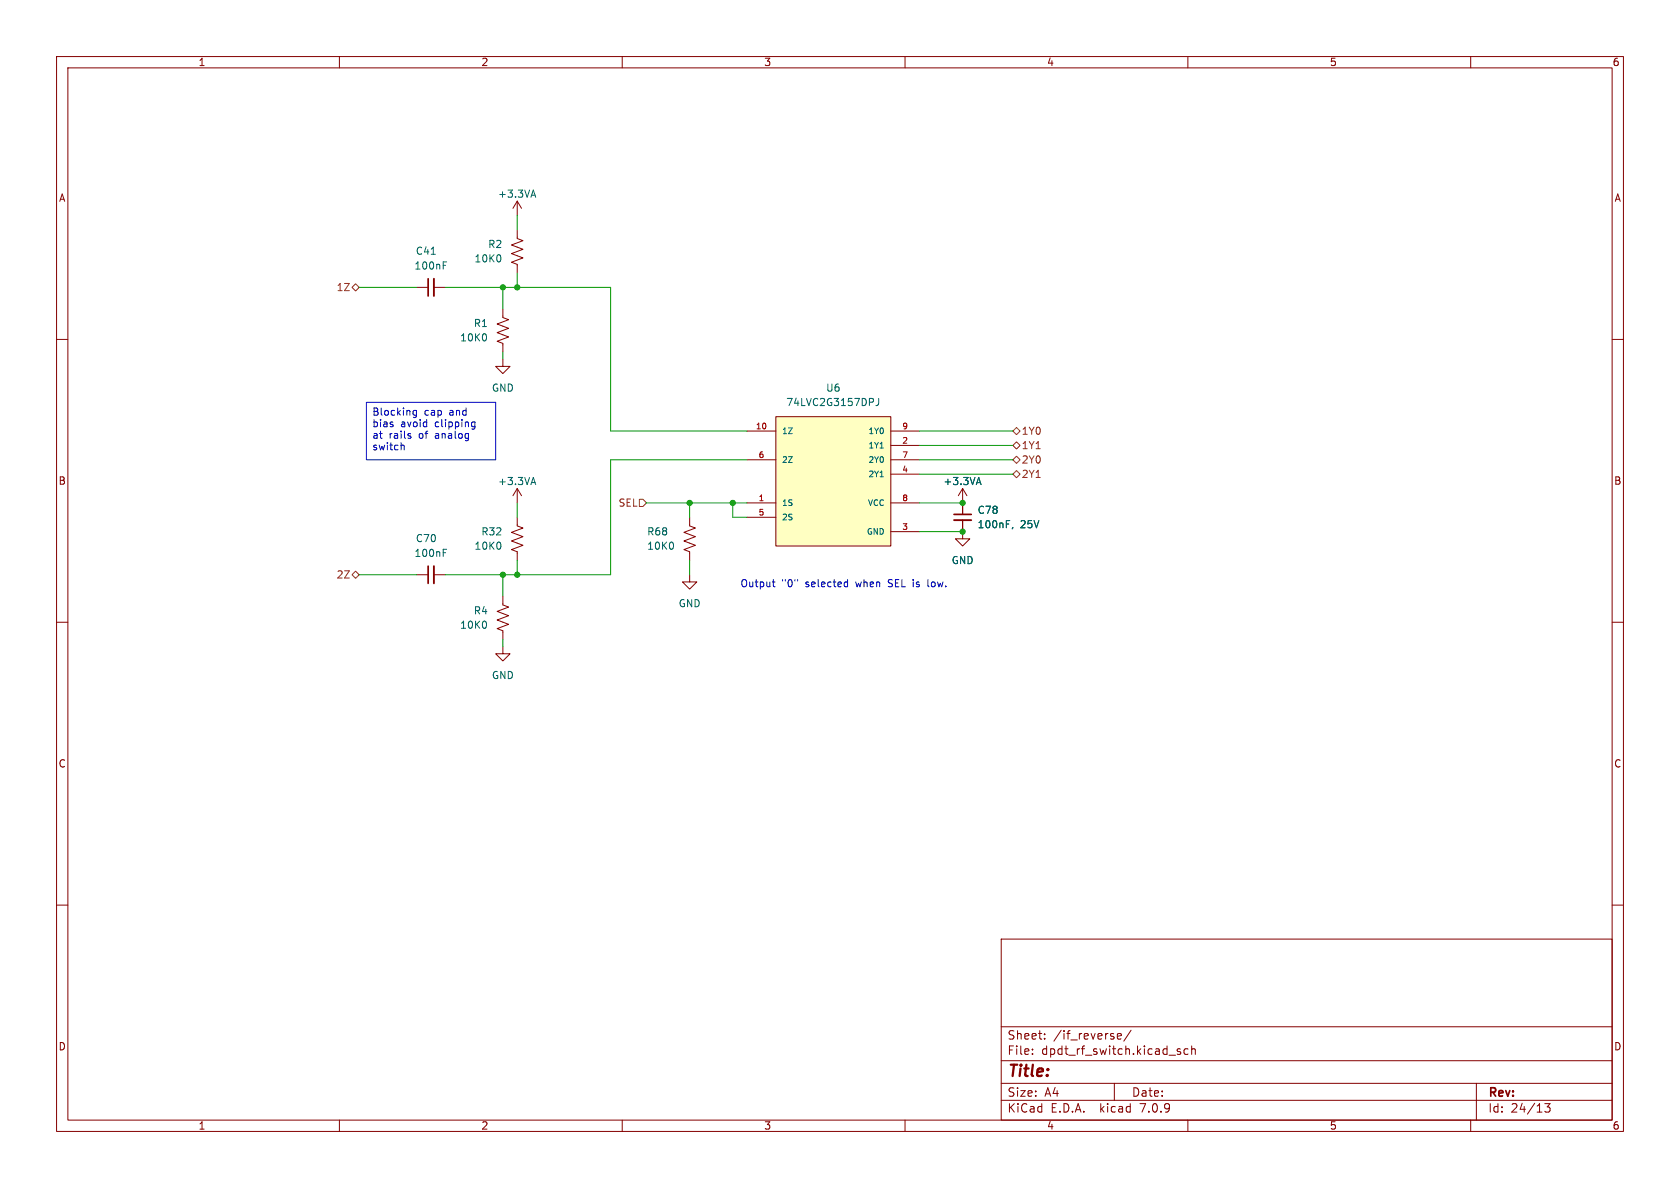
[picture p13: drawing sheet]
<svg xmlns="http://www.w3.org/2000/svg" width="297mm" height="210mm" viewBox="0 0 297 210" stroke-linecap="round" stroke-linejoin="round" font-family="sans-serif">
<defs><g id="words">
<text font-size="2.8" fill="#840000" x="178" y="190.9">Title:</text>
<g font-size="2.1" fill="#840000">
<text x="178" y="184">Sheet:</text>
<text x="186.2" y="184">/if_reverse/</text>
<text x="178" y="186.7">File:</text>
<text x="184.1" y="186.7">dpdt_rf_switch.kicad_sch</text>
<text x="178" y="196.9">KiCad</text>
<text x="178" y="194.1">Size:</text>
<text x="184.7" y="194.1">A4</text>
<text x="185.7" y="196.9">E.D.A.</text>
<text x="194.6" y="196.9">kicad</text>
<text x="200" y="194.1">Date:</text>
<text x="201.8" y="196.9">7.0.9</text>
<text x="263" y="194.3">Rev:</text>
<text x="263" y="196.9">Id:</text>
<text x="267.1" y="196.9">24/13</text>
</g>
<g font-size="1.8" fill="#840000">
<text x="35" y="11.9">1</text>
<text x="85" y="11.9">2</text>
<text x="135" y="11.9">3</text>
<text x="185" y="11.9">4</text>
<text x="235" y="11.9">5</text>
<text x="285" y="11.9">6</text>
<text x="10.3" y="35.9">A</text>
<text x="285.3" y="35.9">A</text>
<text x="10.3" y="85.9">B</text>
<text x="285.3" y="85.9">B</text>
<text x="10.3" y="135.9">C</text>
<text x="285.3" y="135.9">C</text>
<text x="10.3" y="185.9">D</text>
<text x="285.3" y="185.9">D</text>
<text x="35" y="199.9">1</text>
<text x="85" y="199.9">2</text>
<text x="135" y="199.9">3</text>
<text x="185" y="199.9">4</text>
<text x="235" y="199.9">5</text>
<text x="285" y="199.9">6</text>
</g>
<g font-size="1.8" fill="#006464">
<text x="88" y="35.2">+3.3VA</text>
<text x="73.2" y="47.9">100nF</text>
<text x="73.4" y="45.2">C41</text>
<text x="83.8" y="46.6">10K0</text>
<text x="86.2" y="44">R2</text>
<text x="83.7" y="58">R1</text>
<text x="81.2" y="60.6">10K0</text>
<text x="86.9" y="69.4">GND</text>
<text x="138.9" y="72">74LVC2G3157DPJ</text>
<text x="145.9" y="69.4">U6</text>
<text x="88" y="86">+3.3VA</text>
<text x="166.7" y="86">+3.3VA</text>
<text x="85" y="94.8">R32</text>
<text x="114.3" y="94.8">R68</text>
<text x="172.7" y="93.6">100nF,</text>
<text x="172.7" y="91">C78</text>
<text x="180.4" y="93.6">25V</text>
<text x="73.2" y="98.7">100nF</text>
<text x="73.4" y="96">C70</text>
<text x="83.8" y="97.4">10K0</text>
<text x="114.3" y="97.4">10K0</text>
<text x="168.1" y="99.9">GND</text>
<text x="119.9" y="107.5">GND</text>
<text x="81.2" y="111.4">10K0</text>
<text x="83.7" y="108.8">R4</text>
<text x="86.9" y="120.2">GND</text>
</g>
<g font-size="1.8" fill="#725600">
<text x="59.4" y="51.7">1Z</text>
<text x="180.5" y="77.1">1Y0</text>
<text x="180.5" y="82.1">2Y0</text>
<text x="180.5" y="79.6">1Y1</text>
<text x="109.2" y="89.8">SEL</text>
<text x="180.5" y="84.7">2Y1</text>
<text x="59.4" y="102.5">2Z</text>
</g>
<g font-size="1.8" fill="#0000c2">
<text x="65.7" y="73.8">Blocking</text>
<text x="65.7" y="75.8">bias</text>
<text x="65.7" y="77.9">at</text>
<text x="68.8" y="77.9">rails</text>
<text x="70.8" y="75.8">avoid</text>
<text x="74.2" y="77.9">of</text>
<text x="75" y="73.8">cap</text>
<text x="77" y="75.8">clipping</text>
<text x="77.2" y="77.9">analog</text>
<text x="79.6" y="73.8">and</text>
<text x="65.7" y="79.9">switch</text>
<text x="130.8" y="103.9">Output</text>
<text x="138.2" y="103.9">&quot;0&quot;</text>
<text x="142.5" y="103.9">selected</text>
<text x="151.6" y="103.9">when</text>
<text x="157.5" y="103.9">SEL is</text>
<text x="164.9" y="103.9">low.</text>
</g>
<g font-size="1.4" fill="#a90000">
<text x="133.5" y="75.9">10</text>
<text x="159.4" y="75.9">9</text>
<text x="134" y="81">6</text>
<text x="159.4" y="78.5">2</text>
<text x="159.4" y="83.6">4</text>
<text x="159.4" y="81">7</text>
<text x="134" y="88.6">1</text>
<text x="159.4" y="88.6">8</text>
<text x="134" y="91.2">5</text>
<text x="159.4" y="93.7">3</text>
</g>
<g font-size="1.4" fill="#006464">
<text x="138.2" y="76.9">1Z</text>
<text x="153.4" y="76.9">1Y0</text>
<text x="138.2" y="82">2Z</text>
<text x="153.4" y="79.5">1Y1</text>
<text x="153.4" y="82">2Y0</text>
<text x="138.2" y="89.6">1S</text>
<text x="153.3" y="89.6">VCC</text>
<text x="153.4" y="84.6">2Y1</text>
<text x="138.2" y="92.2">2S</text>
<text x="153.1" y="94.7">GND</text>
</g>
</g></defs>
<g fill="none" stroke="#840000" stroke-width=".18">
<path d="M10 10h277v190h-277zM12 12h273v186h-273zM60 10v2M110 10v2M160 10v2M210 10v2M260 10v2M91.4 35.6v2.5M91.4 35.6l.8 1.2M91.4 35.6l-.7 1.2M10 60h2M73.7 50.8h2"/>
<path d="M76.7 50.8h2M88.9 54.6v1.5l1 .4-2 .8 2 .7-2 .8 2 .8-2 .7 1 .4v1.5M91.4 40.6v1.6l1.1 .3-2.1 .8 2.1 .8-2.1 .7 2.1 .8-2.1 .8 1 .3v1.6M285 60h2M88.9 63.5v1.3h1.3l-1.3 1.2-1.3-1.2h1.3M132.1 76.2h5.1M137.2 73.7h20.3v22.8h-20.3zM157.5 76.2h5.1M157.5 78.7h5.1M91.4 91.4v1.6l1.1 .3-2.1 .8 2.1 .8-2.1 .7 2.1 .8-2.1 .8 1 .3v1.6M91.4 86.4v2.5M91.4 86.4l.8 1.2"/>
<path d="M91.4 86.4l-.7 1.2M121.9 91.4v1.6l1 .3-2 .8 2 .8-2 .7 2 .8-2 .8 1 .3v1.6M132.1 88.9h5.1M132.1 91.4h5.1M132.1 81.3h5.1M157.5 88.9h5.1M157.5 94h5.1M157.5 83.8h5.1M157.5 81.3h5.1M170.2 91.9v3.4h1.2l-1.2 1.2-1.3-1.2h1.3M170.2 86.4l.7 1.2M170.2 86.4v4.5"/>
<path d="M170.2 86.4l-.8 1.2M10 110h2M73.7 101.6h2M76.7 101.6h2M88.9 114.3v1.3h1.3l-1.3 1.2-1.3-1.2h1.3M88.9 105.4v1.5l1 .4-2 .8 2 .7-2 .8 2 .8-2 .7 1 .4v1.5M121.9 101.6v1.3h1.3l-1.3 1.2-1.3-1.2h1.3M285 110h2M10 160h2M285 160h2M177 166h108v32h-108zM60 198v2"/>
<path d="M110 198v2M160 198v2M177 194.5h108M177 191.5h108M177 187.5h108M177 181.5h108M182.5 186.3v.1M182.5 185.5v.1M184.7 183.6v.1M184.7 182.8v.1M197 191.5v3M197.5 183.2l.7-.1v-.3l-.5-.1-.2 .2 .1 .7h.6"/>
<path d="M200 182.1l-1.3 2M208.7 185.5l-.4-.1-.2 .2 .1 .2 .5 .2v.3h-.6M210 198v2M210 185.5l-.4-.1-.3 .3v.4l.2 .2h.5M210.7 185.5l.2-.1 .3 .1 .1 .9M210.7 184.9v1.5M260 198v2M261 191.5v6.5M273.1 195.1h.9l-.5 .6 .5 .1v.7l-.3 .1h-.4l-.2-.1"/>
</g>
<path d="M64.8 71.1h22.8v10.2h-22.8z" fill="#fff" stroke="#fff" stroke-width=".18"/>
<path d="M137.2 73.7h20.3v22.8h-20.3z" fill="#ffffc2" stroke="#ffffc2" stroke-width=".18"/>
<g fill="none" stroke="#006464" stroke-width=".18">
<path d="M94 34.5h.6M94.3 33.6l.4 1.3M76.2 45h.8M78.4 46.9h.4M78.4 46.3h.6M85.9 59.1l.1 .4-.1 .6M88.4 45.2l.1 .3-.1 .7M155.3 70.4v.9a.41 .41 0 0 1-.5 .4M155.6 79.2h.6M78.4 97.7h.4M78.4 97.1h.6M88.4 96l.1 .3-.1 .7"/>
<path d="M94 85.3h.6M94.3 84.4l.4 1.3M118.9 96l.2 .3-.2 .7M155.6 84.3h.6M172.7 85.3h.6M173 84.4l.4 1.3M179.1 93.2l-.2 .3M85.9 109.9l.1 .4-.1 .6"/>
</g>
<path d="M76.7 49.3v3M168.7 91.9h3M76.7 100.1v3" fill="none" stroke="#840000" stroke-width=".33"/>
<path d="M75.7 49.3v3M168.7 90.9h3M75.7 100.1v3" fill="none" stroke="#840000" stroke-width=".3"/>
<path d="M62.2 50.8l.7-.6 .6 .6-.6 .6zM179.1 76.2l.6-.6 .6 .6-.6 .6zM179.1 78.7l.6-.6 .6 .6-.6 .7zM113 88.3h.7l.6 .6-.6 .6h-.7zM179.1 81.3l.6-.7 .6 .7-.6 .6zM179.1 83.8l.6-.6 .6 .6-.6 .7zM62.2 101.6l.7-.6 .6 .6-.6 .6z" fill="none" stroke="#725600" stroke-width=".18"/>
<g fill="none" stroke="#0000c2" stroke-width=".18">
<path d="M64.8 71.1h22.8v10.2h-22.8zM71.1 78.7l.3 .2v.6M72.5 77.1l.2 .1-.2 .3M72.5 76.6l.1 .1M73.6 72.5v1.1l-.2 .2h-.3M73.6 72.6l-.3-.1-.3 .3 .1 .5h.5M83.5 75.4h.5M83.5 74.7h.5M84 74.6v1l-.3 .3-.3-.1M136.5 102.9h.5M136.7 102.5v1l.3 .2M141 102.5v.2"/>
<path d="M149.5 102.9h.3M149.8 103.7h-.3M149.8 102.5v1.2M164.1 102.5v1l.1 .2"/>
</g>
<g fill="none" stroke="#009600" stroke-width=".18">
<path d="M91.4 38.1v2.5M63.5 50.8h10.2M78.7 50.8h29.2v25.4h24.2M88.9 50.8v3.8M91.4 48.3v2.5M88.9 62.2v1.3M162.6 78.7h16.5M162.6 76.2h16.5M91.4 88.9v2.5M91.4 99.1v2.5M114.3 88.9h17.8M121.9 88.9v2.5"/>
<path d="M121.9 99.1v2.5M129.5 88.9v2.5h2.6M132.1 81.3h-24.2v20.3h-29.2M162.6 81.3h16.5M162.6 88.9h7.6M162.6 83.8h16.5M162.6 94h7.6M63.5 101.6h10.2M88.9 101.6v3.8M88.9 113v1.3"/>
</g>
<g fill="#009600" stroke="#009600" stroke-width=".18">
<circle cx="170.2" cy="94" r=".46"/>
<circle cx="170.2" cy="88.9" r=".46"/>
<circle cx="129.5" cy="88.9" r=".46"/>
<circle cx="121.9" cy="88.9" r=".46"/>
<circle cx="91.4" cy="101.6" r=".46"/>
<circle cx="88.9" cy="101.6" r=".46"/>
<circle cx="91.4" cy="50.8" r=".46"/>
<circle cx="88.9" cy="50.8" r=".46"/>
</g>
<use href="#words"/>
</svg>
